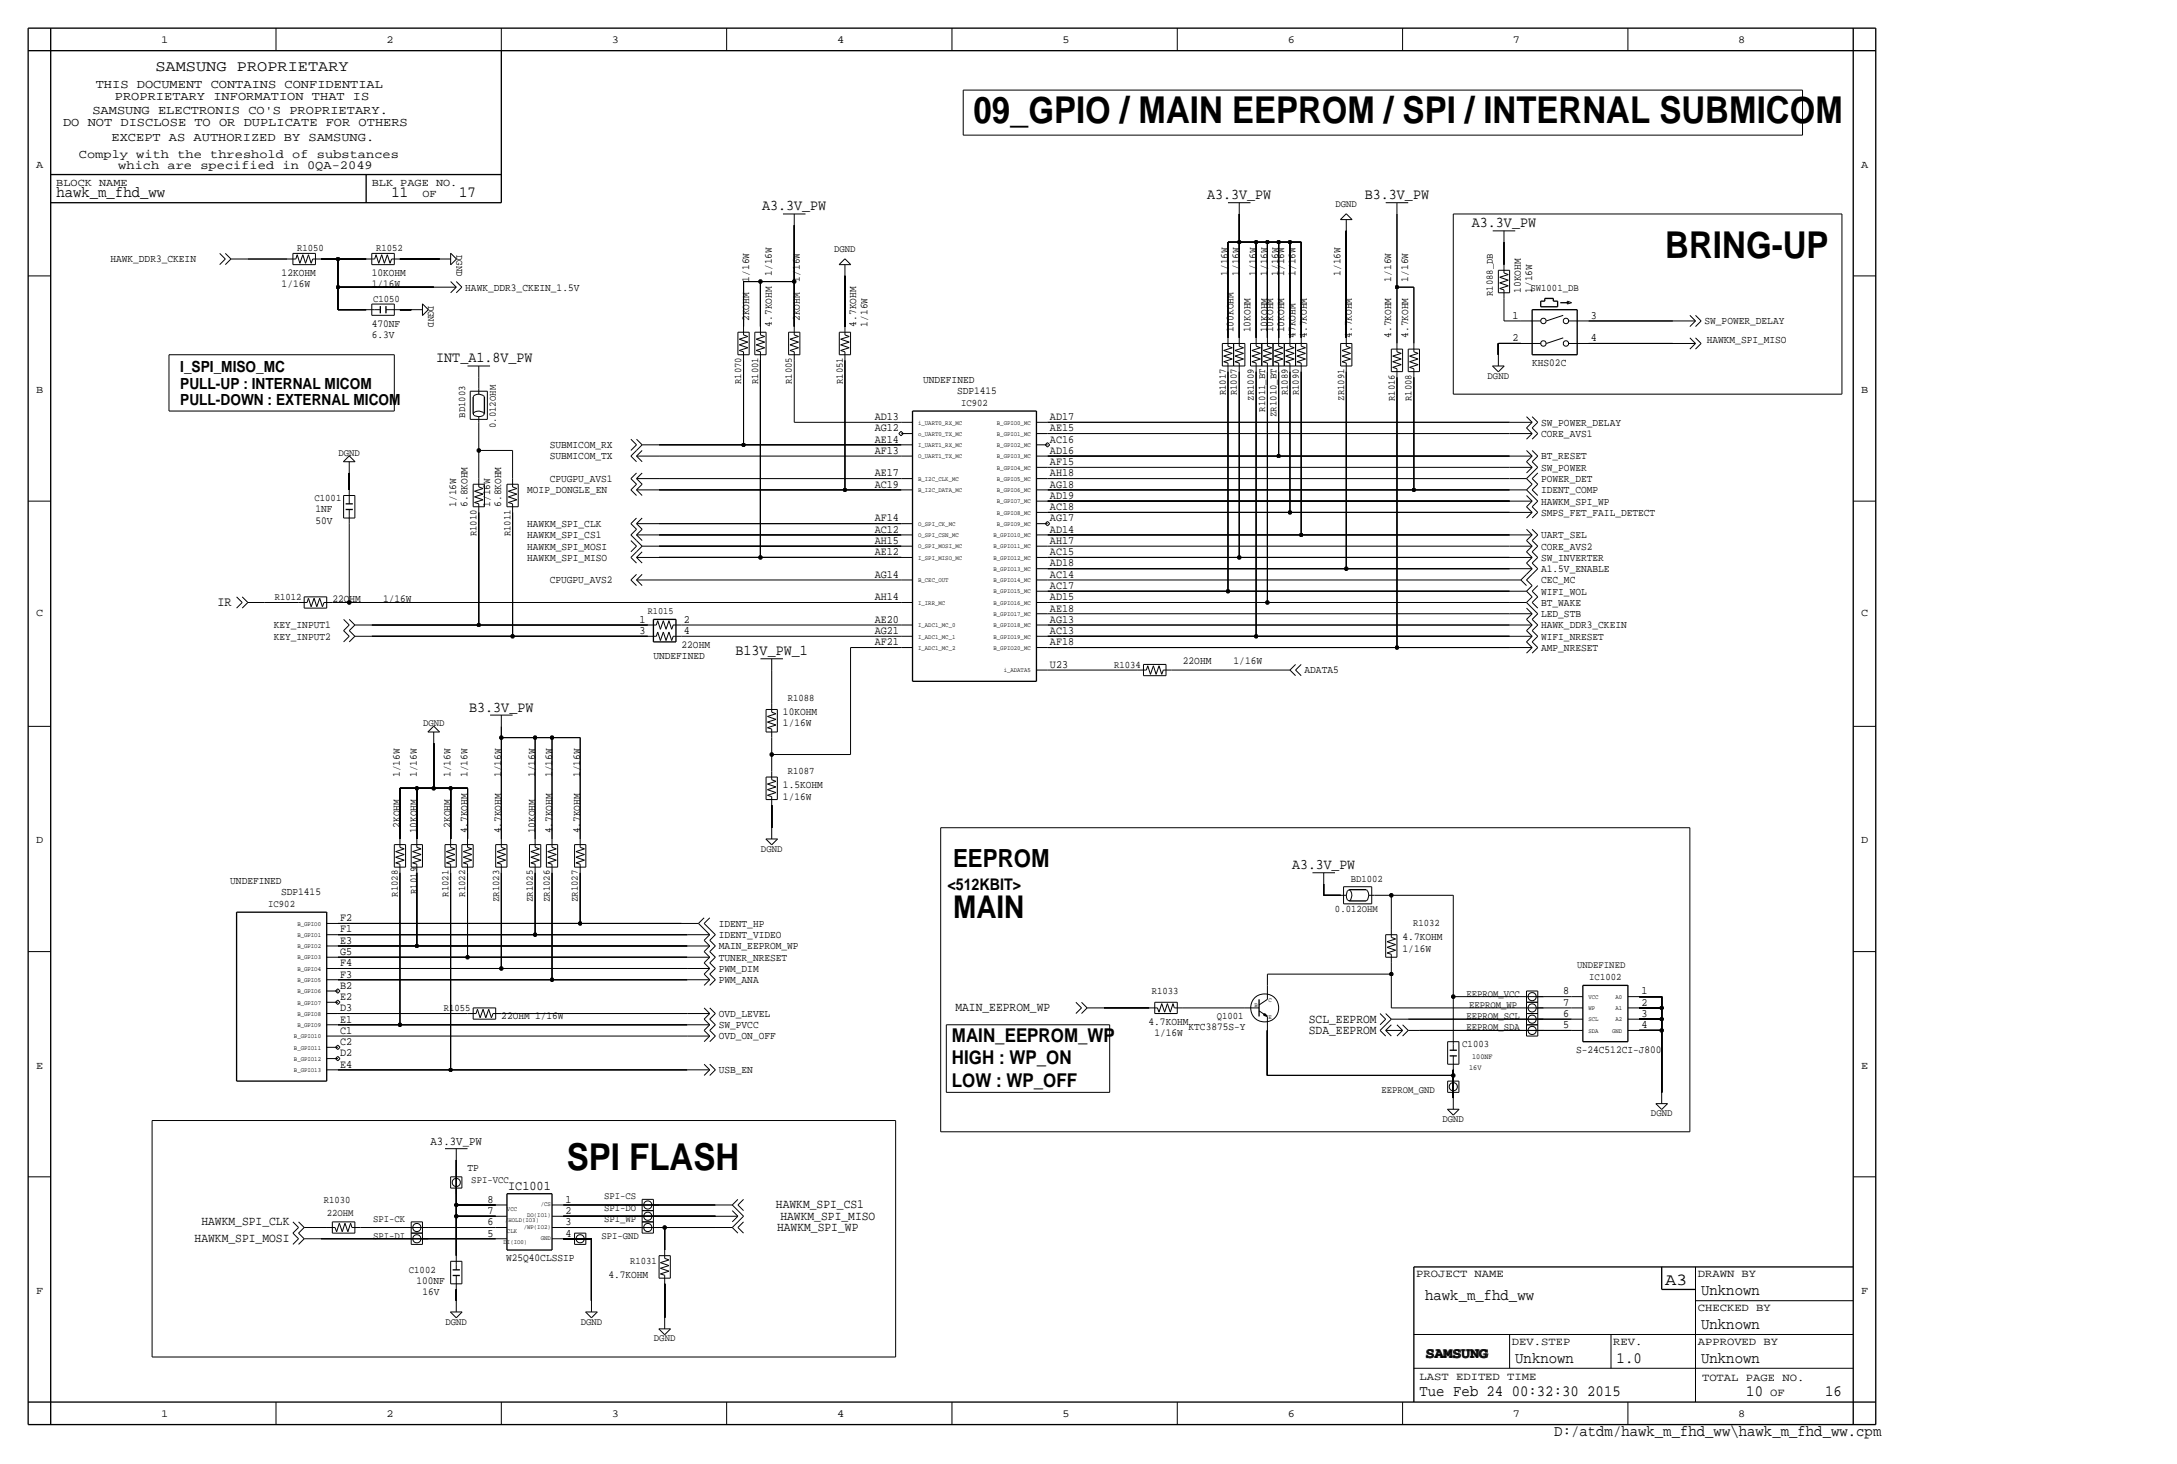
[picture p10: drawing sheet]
<svg xmlns="http://www.w3.org/2000/svg" width="491mm" height="330mm" viewBox="0 0 491 330" stroke-linecap="round" stroke-linejoin="round" font-family="sans-serif">
<defs><g id="words">
<g font-size="8.3">
<text x="219.5" y="27.6">09_GPIO / MAIN EEPROM / SPI / INTERNAL SUBMICOM</text>
<text x="375.5" y="58.2">BRING-UP</text>
<text x="127.8" y="264">SPI FLASH</text>
</g>
<text font-size="7.1" x="214.9" y="207.1">MAIN</text>
<text font-size="5.6" x="214.9" y="195.6">EEPROM</text>
<g font-size="4.3">
<text x="214.6" y="234.9">MAIN_EEPROM_WP</text>
<text x="214.6" y="240">HIGH : WP_ON</text>
<text x="214.6" y="245.1">LOW : WP_OFF</text>
</g>
<text font-size="3.8" x="375.4" y="289.8">A3</text>
<text font-size="3.6" x="213.6" y="200.7">&lt;512KBIT&gt;</text>
<g font-size="3.5">
<text x="35.1" y="16">SAMSUNG PROPRIETARY</text>
<text x="12.7" y="44.4">hawk_m_fhd_ww</text>
<text x="88.3" y="44.5">11</text>
<text x="103.5" y="44.5">17</text>
<text x="40.6" y="83.8">I_SPI_MISO_MC</text>
<text x="40.6" y="87.6">PULL-UP : INTERNAL MICOM</text>
<text x="40.6" y="91.4">PULL-DOWN : EXTERNAL MICOM</text>
<text x="321.3" y="293.1">hawk_m_fhd_ww</text>
<text x="383.5" y="292.1">Unknown</text>
<text x="383.5" y="299.7">Unknown</text>
<text x="341.6" y="307.3">Unknown</text>
<text x="364.5" y="307.3">1.0</text>
<text x="383.5" y="307.3">Unknown</text>
<text x="320" y="315">Tue Feb 24 00:32:30 2015</text>
<text x="393.7" y="315">10</text>
<text x="411.5" y="315">16</text>
<text x="350.4" y="323.9">D:/atdm/hawk_m_fhd_ww\hawk_m_fhd_ww.cpm</text>
</g>
<g font-size="3.4">
<text x="171.8" y="47.4">A3.3V_PW</text>
<text x="272.2" y="44.9">A3.3V_PW</text>
<text x="307.7" y="44.9">B3.3V_PW</text>
<text x="331.8" y="51.3">A3.3V_PW</text>
<text x="98.4" y="81.7">INT_A1.8V_PW</text>
<text x="165.8" y="147.8">B13V_PW_1</text>
<text x="105.8" y="160.5">B3.3V_PW</text>
</g>
<text font-size="3.3" x="291.4" y="196">A3.3V_PW</text>
<g font-size="3">
<text x="49" y="136.7">IR</text>
<text x="114.6" y="268.3">IC1001</text>
<text x="321.3" y="306.3">SAMSUNG</text>
</g>
<g font-size="2.9">
<text x="215.4" y="228.1">MAIN_EEPROM_WP</text>
<text x="295.1" y="230.6">SCL_EEPROM</text>
<text x="295.1" y="233.2">SDA_EEPROM</text>
<text x="174.9" y="272.5">HAWKM_SPI_CS1</text>
<text x="176" y="275.1">HAWKM_SPI_MISO</text>
<text x="43.9" y="280.2">HAWKM_SPI_MOSI</text>
<text x="45.4" y="276.4">HAWKM_SPI_CLK</text>
<text x="175.2" y="277.6">HAWKM_SPI_WP</text>
</g>
<g font-size="2.8">
<text x="21.6" y="19.8">THIS DOCUMENT CONTAINS CONFIDENTIAL</text>
<text x="25.9" y="22.6">PROPRIETARY INFORMATION THAT IS</text>
<text x="14.2" y="28.4">DO NOT DISCLOSE TO OR DUPLICATE FOR OTHERS</text>
<text x="20.8" y="25.7">SAMSUNG ELECTRONIS CO'S PROPRIETARY.</text>
<text x="17.8" y="35.6">Comply with the threshold of substances</text>
<text x="25.1" y="31.8">EXCEPT AS AUTHORIZED BY SAMSUNG.</text>
<text x="26.7" y="38.1">which are specified in 0QA-2049</text>
</g>
<text font-size="2.7" x="97.1" y="258.3">A3.3V_PW</text>
<g font-size="2.6">
<text x="341" y="71.9">1</text>
<text x="358.6" y="71.9">3</text>
<text x="341" y="77">2</text>
<text x="358.6" y="77">4</text>
<text x="197.2" y="94.7">AD13</text>
<text x="236.7" y="94.7">AD17</text>
<text x="197.2" y="97.3">AG12</text>
<text x="197.2" y="99.8">AE14</text>
<text x="236.7" y="97.3">AE15</text>
<text x="236.7" y="99.8">AC16</text>
<text x="197.2" y="102.4">AF13</text>
<text x="197.2" y="107.4">AE17</text>
<text x="236.7" y="107.4">AH18</text>
<text x="236.7" y="104.9">AF15</text>
<text x="236.7" y="102.4">AD16</text>
<text x="197.2" y="110">AC19</text>
<text x="236.7" y="110">AG18</text>
<text x="236.7" y="112.5">AD19</text>
<text x="197.2" y="117.6">AF14</text>
<text x="236.7" y="117.6">AG17</text>
<text x="236.7" y="115.1">AC18</text>
<text x="197.2" y="122.7">AH15</text>
<text x="197.2" y="125.2">AE12</text>
<text x="197.2" y="120.1">AC12</text>
<text x="236.7" y="122.7">AH17</text>
<text x="236.7" y="120.1">AD14</text>
<text x="236.7" y="125.2">AC15</text>
<text x="197.2" y="130.3">AG14</text>
<text x="236.7" y="127.8">AD18</text>
<text x="236.7" y="130.3">AC14</text>
<text x="197.2" y="135.4">AH14</text>
<text x="236.7" y="137.9">AE18</text>
<text x="236.7" y="135.4">AD15</text>
<text x="236.7" y="132.8">AC17</text>
<text x="144.2" y="143">3</text>
<text x="144.2" y="140.5">1</text>
<text x="154.2" y="143">4</text>
<text x="154.2" y="140.5">2</text>
<text x="197.2" y="143">AG21</text>
<text x="197.2" y="140.5">AE20</text>
<text x="236.7" y="140.5">AG13</text>
<text x="236.7" y="143">AC13</text>
<text x="197.2" y="145.5">AF21</text>
<text x="236.7" y="145.5">AF18</text>
<text x="236.7" y="150.6">U23</text>
<text x="76.7" y="207.8">F2</text>
<text x="76.7" y="215.4">G5</text>
<text x="76.7" y="210.3">F1</text>
<text x="76.7" y="212.9">E3</text>
<text x="76.7" y="217.9">F4</text>
<text x="76.7" y="220.5">F3</text>
<text x="76.7" y="225.6">E2</text>
<text x="76.7" y="223">B2</text>
<text x="352.5" y="224.3">8</text>
<text x="352.5" y="226.8">7</text>
<text x="370.1" y="226.8">2</text>
<text x="370.1" y="224.3">1</text>
<text x="76.7" y="230.6">E1</text>
<text x="76.7" y="228.1">D3</text>
<text x="76.7" y="233.2">C1</text>
<text x="352.5" y="229.4">6</text>
<text x="352.5" y="231.9">5</text>
<text x="370.1" y="231.9">4</text>
<text x="370.1" y="229.4">3</text>
<text x="76.7" y="238.3">D2</text>
<text x="76.7" y="235.7">C2</text>
<text x="76.7" y="240.8">E4</text>
<text x="109.9" y="271.3">8</text>
<text x="109.9" y="273.8">7</text>
<text x="127.5" y="273.8">2</text>
<text x="127.5" y="271.3">1</text>
<text x="109.9" y="276.4">6</text>
<text x="109.9" y="278.9">5</text>
<text x="127.5" y="278.9">4</text>
<text x="127.5" y="276.4">3</text>
</g>
<g font-size="2.5">
<text x="319.3" y="288">PROJECT NAME</text>
<text x="382.8" y="288">DRAWN BY</text>
<text x="382.8" y="295.7">CHECKED BY</text>
<text x="340.9" y="303.3">DEV.STEP</text>
<text x="363.7" y="303.3">REV.</text>
<text x="382.8" y="303.3">APPROVED BY</text>
<text x="320" y="311.2">LAST EDITED TIME</text>
<text x="383.7" y="311.5">TOTAL PAGE NO.</text>
<text x="399.1" y="315">OF</text>
</g>
<g font-size="2.4">
<text x="36.3" y="9.7">1</text>
<text x="87.1" y="9.7">2</text>
<text x="137.9" y="9.7">3</text>
<text x="188.7" y="9.7">4</text>
<text x="239.5" y="9.7">5</text>
<text x="290.3" y="9.7">6</text>
<text x="341.1" y="9.7">7</text>
<text x="391.9" y="9.7">8</text>
<text x="8.1" y="37.8">A</text>
<text x="12.7" y="41.9">BLOCK NAME</text>
<text x="83.8" y="41.9">BLK PAGE NO.</text>
<text x="419.6" y="37.8">A</text>
<text x="95.2" y="44.5">OF</text>
<text x="24.9" y="59.2">HAWK_DDR3_CKEIN</text>
<text x="63.5" y="64.8">1/16W</text>
<text x="63.5" y="62.2">12KOHM</text>
<text x="83.8" y="62.2">10KOHM</text>
<text x="83.8" y="64.8">1/16W</text>
<text x="104.9" y="65.5">HAWK_DDR3_CKEIN_1.5V</text>
<text x="168.9" y="63.5" transform="rotate(-90 168.9 63.5)">1/16W</text>
<text x="174" y="62.2" transform="rotate(-90 174 62.2)">1/16W</text>
<text x="180.3" y="63.5" transform="rotate(-90 180.3 63.5)">1/16W</text>
<text x="276.9" y="62.2" transform="rotate(-90 276.9 62.2)">1/16W</text>
<text x="279.4" y="62.2" transform="rotate(-90 279.4 62.2)">1/16W</text>
<text x="283.2" y="62.2" transform="rotate(-90 283.2 62.2)">1/16W</text>
<text x="285.7" y="62.2" transform="rotate(-90 285.7 62.2)">1/16W</text>
<text x="288.3" y="62.2" transform="rotate(-90 288.3 62.2)">1/16W</text>
<text x="289.6" y="62.2" transform="rotate(-90 289.6 62.2)">1/16W</text>
<text x="292.1" y="62.2" transform="rotate(-90 292.1 62.2)">1/16W</text>
<text x="302.3" y="62.2" transform="rotate(-90 302.3 62.2)">1/16W</text>
<text x="313.7" y="63.5" transform="rotate(-90 313.7 63.5)">1/16W</text>
<text x="317.5" y="63.5" transform="rotate(-90 317.5 63.5)">1/16W</text>
<text x="342.9" y="66" transform="rotate(-90 342.9 66)">10KOHM</text>
<text x="345.4" y="66" transform="rotate(-90 345.4 66)">1/16W</text>
<text x="83.8" y="73.7">470NF</text>
<text x="83.8" y="76.2">6.3V</text>
<text x="168.9" y="72.4" transform="rotate(-90 168.9 72.4)">2KOHM</text>
<text x="174" y="73.7" transform="rotate(-90 174 73.7)">4.7KOHM</text>
<text x="180.3" y="72.4" transform="rotate(-90 180.3 72.4)">2KOHM</text>
<text x="193" y="73.7" transform="rotate(-90 193 73.7)">4.7KOHM</text>
<text x="195.6" y="73.7" transform="rotate(-90 195.6 73.7)">1/16W</text>
<text x="278.1" y="74.9" transform="rotate(-90 278.1 74.9)">100KOHM</text>
<text x="281.9" y="74.9" transform="rotate(-90 281.9 74.9)">10KOHM</text>
<text x="285.7" y="74.9" transform="rotate(-90 285.7 74.9)">10KOHM</text>
<text x="287" y="74.9" transform="rotate(-90 287 74.9)">10KOHM</text>
<text x="289.6" y="74.9" transform="rotate(-90 289.6 74.9)">10KOHM</text>
<text x="292.1" y="76.2" transform="rotate(-90 292.1 76.2)">47KOHM</text>
<text x="294.6" y="76.2" transform="rotate(-90 294.6 76.2)">4.7KOHM</text>
<text x="304.8" y="76.2" transform="rotate(-90 304.8 76.2)">4.7KOHM</text>
<text x="313.7" y="76.2" transform="rotate(-90 313.7 76.2)">4.7KOHM</text>
<text x="317.5" y="76.2" transform="rotate(-90 317.5 76.2)">4.7KOHM</text>
<text x="384.3" y="73.2">SW_POWER_DELAY</text>
<text x="384.8" y="77.5">HAWKM_SPI_MISO</text>
<text x="345.4" y="82.6">KHS02C</text>
<text x="8.1" y="88.6">B</text>
<text x="208.1" y="86.4">UNDEFINED</text>
<text x="215.8" y="88.9">SDP1415</text>
<text x="419.6" y="88.6">B</text>
<text x="124" y="101.1">SUBMICOM_RX</text>
<text x="347.5" y="98.6">CORE_AVS1</text>
<text x="347.5" y="96">SW_POWER_DELAY</text>
<text x="123.9" y="103.6">SUBMICOM_TX</text>
<text x="347.5" y="106.2">SW_POWER</text>
<text x="347.5" y="103.6">BT_RESET</text>
<text x="118.9" y="111.3">MOIP_DONGLE_EN</text>
<text x="123.9" y="108.7">CPUGPU_AVS1</text>
<text x="347.5" y="113.8">HAWKM_SPI_WP</text>
<text x="347.5" y="108.7">POWER_DET</text>
<text x="347.5" y="111.3">IDENT_COMP</text>
<text x="71.1" y="115.6">1NF</text>
<text x="71.1" y="118.1">50V</text>
<text x="102.9" y="114.3" transform="rotate(-90 102.9 114.3)">1/16W</text>
<text x="105.4" y="114.3" transform="rotate(-90 105.4 114.3)">6.8KOHM</text>
<text x="110.5" y="114.3" transform="rotate(-90 110.5 114.3)">1/16W</text>
<text x="113" y="114.3" transform="rotate(-90 113 114.3)">6.8KOHM</text>
<text x="118.9" y="118.9">HAWKM_SPI_CLK</text>
<text x="347.5" y="116.3">SMPS_FET_FAIL_DETECT</text>
<text x="118.9" y="124">HAWKM_SPI_MOSI</text>
<text x="118.9" y="121.4">HAWKM_SPI_CS1</text>
<text x="347.5" y="124">CORE_AVS2</text>
<text x="347.5" y="121.4">UART_SEL</text>
<text x="118.9" y="126.5">HAWKM_SPI_MISO</text>
<text x="123.9" y="131.6">CPUGPU_AVS2</text>
<text x="347.5" y="131.6">CEC_MC</text>
<text x="347.5" y="129">A1.5V_ENABLE</text>
<text x="347.5" y="126.5">SW_INVERTER</text>
<text x="74.9" y="135.9">22OHM</text>
<text x="86.4" y="135.9">1/16W</text>
<text x="347.5" y="134.1">WIFI_WOL</text>
<text x="347.5" y="136.7">BT_WAKE</text>
<text x="8.1" y="138.9">C</text>
<text x="61.7" y="141.7">KEY_INPUT1</text>
<text x="347.5" y="141.7">HAWK_DDR3_CKEIN</text>
<text x="347.5" y="139.2">LED_STB</text>
<text x="419.6" y="138.9">C</text>
<text x="61.7" y="144.3">KEY_INPUT2</text>
<text x="147.3" y="148.6">UNDEFINED</text>
<text x="153.7" y="146">22OHM</text>
<text x="266.7" y="149.9">22OHM</text>
<text x="278.1" y="149.9">1/16W</text>
<text x="347.5" y="144.3">WIFI_NRESET</text>
<text x="347.5" y="146.8">AMP_NRESET</text>
<text x="294.1" y="151.9">ADATA5</text>
<text x="176.5" y="161.3">10KOHM</text>
<text x="176.5" y="163.8">1/16W</text>
<text x="90.2" y="175.3" transform="rotate(-90 90.2 175.3)">1/16W</text>
<text x="94" y="175.3" transform="rotate(-90 94 175.3)">1/16W</text>
<text x="101.6" y="175.3" transform="rotate(-90 101.6 175.3)">1/16W</text>
<text x="105.4" y="175.3" transform="rotate(-90 105.4 175.3)">1/16W</text>
<text x="113" y="175.3" transform="rotate(-90 113 175.3)">1/16W</text>
<text x="120.6" y="175.3" transform="rotate(-90 120.6 175.3)">1/16W</text>
<text x="124.5" y="175.3" transform="rotate(-90 124.5 175.3)">1/16W</text>
<text x="130.8" y="175.3" transform="rotate(-90 130.8 175.3)">1/16W</text>
<text x="176.5" y="177.8">1.5KOHM</text>
<text x="176.5" y="180.3">1/16W</text>
<text x="8.1" y="190.2">D</text>
<text x="90.2" y="186.7" transform="rotate(-90 90.2 186.7)">2KOHM</text>
<text x="94" y="188" transform="rotate(-90 94 188)">10KOHM</text>
<text x="101.6" y="186.7" transform="rotate(-90 101.6 186.7)">2KOHM</text>
<text x="105.4" y="188" transform="rotate(-90 105.4 188)">4.7KOHM</text>
<text x="113" y="188" transform="rotate(-90 113 188)">4.7KOHM</text>
<text x="120.6" y="188" transform="rotate(-90 120.6 188)">10KOHM</text>
<text x="124.5" y="188" transform="rotate(-90 124.5 188)">4.7KOHM</text>
<text x="130.8" y="188" transform="rotate(-90 130.8 188)">4.7KOHM</text>
<text x="419.6" y="190.2">D</text>
<text x="51.9" y="199.4">UNDEFINED</text>
<text x="63.4" y="201.9">SDP1415</text>
<text x="162.1" y="209">IDENT_HP</text>
<text x="162" y="214.1">MAIN_EEPROM_WP</text>
<text x="162.1" y="211.6">IDENT_VIDEO</text>
<text x="316.2" y="214.6">1/16W</text>
<text x="316.2" y="212.1">4.7KOHM</text>
<text x="162.1" y="219.2">PWM_DIM</text>
<text x="162.1" y="216.7">TUNER_NRESET</text>
<text x="162.1" y="221.7">PWM_ANA</text>
<text x="113" y="229.9">22OHM 1/16W</text>
<text x="162.1" y="229.4">OVD_LEVEL</text>
<text x="162.1" y="231.9">SW_PVCC</text>
<text x="259" y="231.1">4.7KOHM</text>
<text x="260.3" y="233.7">1/16W</text>
<text x="268" y="232.4">KTC3875S-Y</text>
<text x="162" y="234.4">OVD_ON_OFF</text>
<text x="355.3" y="237.5">S-24C512CI-J800</text>
<text x="8.1" y="241">E</text>
<text x="162.1" y="242.1">USB_EN</text>
<text x="419.6" y="241">E</text>
<text x="105.4" y="264.2">TP</text>
<text x="114.1" y="284.5">W25Q40CLSSIP</text>
<text x="8.1" y="291.8">F</text>
<text x="93.9" y="289.6">100NF</text>
<text x="95.2" y="292.1">16V</text>
<text x="137.2" y="288.3">4.7KOHM</text>
<text x="419.6" y="291.8">F</text>
<text x="36.3" y="319.5">1</text>
<text x="87.1" y="319.5">2</text>
<text x="137.9" y="319.5">3</text>
<text x="188.7" y="319.5">4</text>
<text x="239.5" y="319.5">5</text>
<text x="290.3" y="319.5">6</text>
<text x="341.1" y="319.5">7</text>
<text x="391.9" y="319.5">8</text>
</g>
<g font-size="2.3">
<text x="301.1" y="46.7">DGND</text>
<text x="67" y="56.6">R1050</text>
<text x="84.8" y="56.6">R1052</text>
<text x="102.9" y="57.5" transform="rotate(90 102.9 57.5)">DGND</text>
<text x="188.1" y="56.8">DGND</text>
<text x="345.1" y="65.5">SW1001_DB</text>
<text x="84.1" y="68.1">C1050</text>
<text x="96.6" y="69" transform="rotate(90 96.6 69)">DGND</text>
<text x="336.5" y="66.8" transform="rotate(-90 336.5 66.8)">R1088_DB</text>
<text x="167.1" y="86.7" transform="rotate(-90 167.1 86.7)">R1070</text>
<text x="170.9" y="86.7" transform="rotate(-90 170.9 86.7)">R1001</text>
<text x="178.6" y="86.7" transform="rotate(-90 178.6 86.7)">R1005</text>
<text x="190" y="86.7" transform="rotate(-90 190 86.7)">R1051</text>
<text x="276.4" y="89.2" transform="rotate(-90 276.4 89.2)">R1017</text>
<text x="278.9" y="89.2" transform="rotate(-90 278.9 89.2)">R1007</text>
<text x="290.3" y="89.2" transform="rotate(-90 290.3 89.2)">R1089</text>
<text x="292.9" y="89.2" transform="rotate(-90 292.9 89.2)">R1090</text>
<text x="335.4" y="85.4">DGND</text>
<text x="104.9" y="94.2" transform="rotate(-90 104.9 94.2)">BD1003</text>
<text x="216.7" y="91.5">IC902</text>
<text x="282.7" y="90.4" transform="rotate(-90 282.7 90.4)">ZR1009</text>
<text x="285.2" y="92.8" transform="rotate(-90 285.2 92.8)">R1011_BT</text>
<text x="287.8" y="94" transform="rotate(-90 287.8 94)">ZR1010_BT</text>
<text x="303" y="90.4" transform="rotate(-90 303 90.4)">ZR1091</text>
<text x="314.5" y="90.5" transform="rotate(-90 314.5 90.5)">R1016</text>
<text x="318.3" y="90.5" transform="rotate(-90 318.3 90.5)">R1008</text>
<text x="111.8" y="96.5" transform="rotate(-90 111.8 96.5)">0.012OHM</text>
<text x="76.3" y="102.8">DGND</text>
<text x="70.9" y="113">C1001</text>
<text x="107.4" y="120.9" transform="rotate(-90 107.4 120.9)">R1010</text>
<text x="115.1" y="120.9" transform="rotate(-90 115.1 120.9)">R1011</text>
<text x="61.9" y="135.4">R1012</text>
<text x="251.2" y="150.6">R1034</text>
<text x="177.6" y="158.1">R1088</text>
<text x="95.4" y="163.8">DGND</text>
<text x="177.6" y="174.6">R1087</text>
<text x="171.6" y="192.1">DGND</text>
<text x="89.7" y="202.2" transform="rotate(-90 89.7 202.2)">R1028</text>
<text x="94" y="201.6" transform="rotate(-90 94 201.6)">R1019</text>
<text x="101.1" y="202.2" transform="rotate(-90 101.1 202.2)">R1021</text>
<text x="104.9" y="202.2" transform="rotate(-90 104.9 202.2)">R1022</text>
<text x="112.5" y="203.4" transform="rotate(-90 112.5 203.4)">ZR1023</text>
<text x="120.1" y="203.4" transform="rotate(-90 120.1 203.4)">ZR1025</text>
<text x="124" y="203.4" transform="rotate(-90 124 203.4)">ZR1026</text>
<text x="130.3" y="203.4" transform="rotate(-90 130.3 203.4)">ZR1027</text>
<text x="304.6" y="198.9">BD1002</text>
<text x="60.5" y="204.6">IC902</text>
<text x="301" y="205.7">0.012OHM</text>
<text x="318.6" y="208.9">R1032</text>
<text x="355.6" y="218.4">UNDEFINED</text>
<text x="358.3" y="221.1">IC1002</text>
<text x="259.7" y="224.3">R1033</text>
<text x="330.6" y="224.8">EEPROM_VCC</text>
<text x="331.2" y="227.3">EEPROM_WP</text>
<text x="100" y="228.1">R1055</text>
<text x="274.3" y="229.9">Q1001</text>
<text x="330.6" y="229.9">EEPROM_SCL</text>
<text x="330.6" y="232.4">EEPROM_SDA</text>
<text x="329.7" y="236.2">C1003</text>
<text x="311.5" y="246.5">EEPROM_GND</text>
<text x="372.2" y="251.8">DGND</text>
<text x="325.2" y="253">DGND</text>
<text x="106.3" y="266.8">SPI-VCC</text>
<text x="73" y="271.3">R1030</text>
<text x="73.7" y="274.3">22OHM</text>
<text x="84.1" y="275.6">SPI-CK</text>
<text x="136.2" y="270.5">SPI-CS</text>
<text x="136.2" y="273.1">SPI-DO</text>
<text x="136.2" y="275.6">SPI_WP</text>
<text x="84.1" y="279.4">SPI-DI</text>
<text x="135.6" y="279.4">SPI-GND</text>
<text x="92.2" y="287">C1002</text>
<text x="142" y="285.1">R1031</text>
<text x="100.5" y="298.8">DGND</text>
<text x="130.9" y="298.8">DGND</text>
<text x="147.4" y="302.6">DGND</text>
</g>
<text font-size="2.2" x="146" y="138.4">R1015</text>
<g font-size="1.7">
<text x="331.9" y="238.8">100NF</text>
<text x="331.2" y="241.3">16V</text>
</g>
<g font-size="1.4">
<text x="207" y="95.8">i_UART0_RX_MC</text>
<text x="224.8" y="95.8">B_GPIO0_MC</text>
<text x="207" y="100.8">I_UART1_RX_MC</text>
<text x="207" y="98.3">o_UART0_TX_MC</text>
<text x="224.8" y="100.8">B_GPIO2_MC</text>
<text x="224.8" y="98.3">B_GPIO1_MC</text>
<text x="207" y="103.4">O_UART1_TX_MC</text>
<text x="224.8" y="105.9">B_GPIO4_MC</text>
<text x="224.8" y="103.4">B_GPIO3_MC</text>
<text x="207" y="111">B_I2C_DATA_MC</text>
<text x="207" y="108.5">B_I2C_CLK_MC</text>
<text x="224.8" y="113.5">B_GPIO7_MC</text>
<text x="224.8" y="111">B_GPIO6_MC</text>
<text x="224.8" y="108.5">B_GPIO5_MC</text>
<text x="207" y="118.6">O_SPI_CK_MC</text>
<text x="224.8" y="118.6">B_GPIO9_MC</text>
<text x="224.8" y="116.1">B_GPIO8_MC</text>
<text x="207" y="123.7">O_SPI_MOSI_MC</text>
<text x="207" y="121.2">O_SPI_CSN_MC</text>
<text x="224" y="123.7">B_GPIO11_MC</text>
<text x="224" y="121.2">B_GPIO10_MC</text>
<text x="207" y="131.3">B_CEC_OUT</text>
<text x="207" y="126.2">I_SPI_MISO_MC</text>
<text x="224" y="131.3">B_GPIO14_MC</text>
<text x="224" y="128.8">B_GPIO13_MC</text>
<text x="224" y="126.2">B_GPIO12_MC</text>
<text x="207" y="136.4">I_IRR_MC</text>
<text x="224" y="136.4">B_GPIO16_MC</text>
<text x="224" y="133.9">B_GPIO15_MC</text>
<text x="207" y="141.5">I_ADC1_MC_0</text>
<text x="224" y="141.5">B_GPIO18_MC</text>
<text x="224" y="138.9">B_GPIO17_MC</text>
<text x="207" y="146.6">I_ADC1_MC_2</text>
<text x="207" y="144">I_ADC1_MC_1</text>
<text x="224" y="146.6">B_GPIO20_MC</text>
<text x="224" y="144">B_GPIO19_MC</text>
<text x="226.3" y="151.6">i_ADATA5</text>
<text x="67" y="208.8">B_GPIO0</text>
<text x="67" y="213.9">B_GPIO2</text>
<text x="67" y="211.3">B_GPIO1</text>
<text x="67" y="221.5">B_GPIO5</text>
<text x="67" y="218.9">B_GPIO4</text>
<text x="67" y="216.4">B_GPIO3</text>
<text x="67" y="226.6">B_GPIO7</text>
<text x="67" y="224">B_GPIO6</text>
<text x="282.8" y="227.2">B</text>
<text x="286" y="225.9">C</text>
<text x="358.1" y="227.8">WP</text>
<text x="358.1" y="225.3">VCC</text>
<text x="364.2" y="227.8">A1</text>
<text x="364.2" y="225.3">A0</text>
<text x="67" y="231.6">B_GPIO9</text>
<text x="67" y="229.1">B_GPIO8</text>
<text x="286" y="229.8">E</text>
<text x="358.1" y="232.9">SDA</text>
<text x="358.1" y="230.4">SCL</text>
<text x="363.5" y="232.9">GND</text>
<text x="364.2" y="230.4">A2</text>
<text x="66.3" y="239.3">B_GPIO12</text>
<text x="66.3" y="236.7">B_GPIO11</text>
<text x="66.3" y="234.2">B_GPIO10</text>
<text x="66.3" y="241.8">B_GPIO13</text>
<text x="113.9" y="275.6">/HOLD(IO3)</text>
<text x="114.3" y="273.1">VCC</text>
<text x="118.9" y="274.6">DO(IO1)</text>
<text x="121.9" y="272">/CS</text>
<text x="113.5" y="280.7">DI(IO0)</text>
<text x="114.3" y="278.1">CLK</text>
<text x="118.1" y="277.1">/WP(IO2)</text>
<text x="121.9" y="279.7">GND</text>
</g>
<g font-size=".3">
<text x="298.4" y="11.4">EDITED BY MINGOO</text>
<text x="417.8" y="11.4">EDITED BY MINGOO</text>
<text x="298.4" y="321.3">EDITED BY MINGOO</text>
</g>
</g></defs>
<!-- layer: Nets -->
<g fill="none" stroke="#000" stroke-width=".23">
<path d="M217.2 20.3v10.2zM217.2 20.3h189.2zM217.2 30.5h189.2zM406.4 20.3v10.2zM55.9 58.4h8.9zM72.4 58.4h3.8zM76.2 58.4h6.3zM76.2 58.4v6.4zM90.2 58.4h8.9zM179.1 50.8v12.7zM276.9 54.6v21.6zM276.9 54.6h2.5z"/>
<path d="M279.4 54.6v21.6zM279.4 48.3v6.3zM279.4 54.6h3.8zM283.2 54.6v21.6zM283.2 54.6h2.6zM285.8 54.6v21.6zM285.8 54.6h2.5zM288.3 54.6v21.6zM288.3 54.6h2.5zM290.8 54.6h2.6zM290.8 54.6v21.6zM293.4 54.6v21.6z"/>
<path d="M303.5 52.1v24.1zM315 48.3v16.5zM327.7 48.3h87.6zM327.7 48.3v40.6zM339.1 54.6v5.1zM415.3 48.3v40.6zM76.2 69.9h6.3zM76.2 64.8v5zM76.2 64.8h21.6zM90.2 69.9h2.5zM167.6 63.5v10.2zM167.6 63.5h3.8z"/>
<path d="M171.4 63.5v10.2zM171.4 63.5h7.7zM179.1 63.5v10.2zM190.5 62.2v11.5zM315 64.8h3.8zM315 64.8v12.7zM318.8 64.8v12.7zM337.8 77.5v2.5zM337.8 77.5h5.1zM339.1 72.4h3.8zM339.1 67.3v5.1zM358.1 77.5h19.1z"/>
<path d="M358.1 72.4h19.1zM38.1 80v12.7zM38.1 80h50.8zM38.1 92.7h50.8zM88.9 80v12.7zM107.9 85.1v2.5zM107.9 95.2v6.4zM167.6 81.3v19zM171.4 81.3v44.4zM179.1 95.2h24.1zM179.1 81.3v14zM190.5 81.3v29.2z"/>
<path d="M236.2 97.8h104.2zM236.2 95.2h104.2zM276.9 83.8v49.5zM279.4 83.8v41.9zM283.2 83.8v59.7zM285.8 83.8v52.1zM288.3 83.8v19.1zM290.8 83.8v31.8zM293.4 83.8v36.8zM303.5 83.8v44.5zM315 85.1v61zM318.8 85.1v25.4z"/>
<path d="M327.7 88.9h87.6zM78.7 106.7v3.8zM78.7 118.1v17.8zM107.9 115.6v25.4zM107.9 101.6v6.4zM108 101.6h7.6zM115.6 115.6v27.9zM115.6 101.6v6.4zM148.6 100.3h19zM148.6 110.5h41.9zM148.6 102.9h54.6zM148.6 108h54.6z"/>
<path d="M148.6 118.1h54.6zM167.6 100.3h35.6zM190.5 110.5h12.7zM236.2 113h104.2zM236.2 105.4h104.2zM236.2 108h104.2zM236.2 110.5h82.6zM236.2 102.9h52.1zM236.2 115.6h54.6zM288.3 102.9h52.1zM290.8 115.6h49.6zM318.8 110.5h21.6z"/>
<path d="M59.7 135.9h7.6zM74.9 135.9h3.8zM78.7 135.9h124.5zM148.6 125.7h22.8zM148.6 120.7h54.6zM148.6 123.2h54.6zM148.6 130.8h54.6zM171.4 125.7h31.8zM236.2 123.2h104.2zM236.2 138.4h104.2zM236.2 128.3h67.3zM236.2 133.3h40.7z"/>
<path d="M236.2 135.9h49.5zM236.2 120.7h57.2zM236.2 125.7h43.2zM236.2 130.8h102.9zM276.9 133.3h63.5zM279.4 125.7h61zM285.8 135.9h54.6zM293.4 120.7h47zM303.5 128.3h36.9zM83.8 141h24.1zM83.8 143.5h31.8zM107.9 141h38.1z"/>
<path d="M115.6 143.5h30.4zM153.7 143.5h49.5zM153.7 141h49.5zM174 151.1v7.6zM191.8 146.1v24.1zM191.8 146.1h11.4zM236.2 141h104.2zM236.2 143.5h47zM236.2 146.1h78.8zM236.2 151.1h20.3zM264.2 151.1h22.8zM283.2 143.5h57.2z"/>
<path d="M315 146.1h25.4zM90.2 177.8v11.4zM90.2 177.8h3.8zM94 177.8v11.4zM94 177.8h3.8zM97.8 167.6v10.2zM97.8 177.8h3.8zM101.6 177.8v11.4zM101.6 177.8h3.8zM105.4 177.8v11.4zM113 166.4v22.8zM113 163.8v2.6z"/>
<path d="M113 166.4h7.6zM120.6 166.4v22.8zM120.7 166.4h3.8zM124.5 166.4v22.8zM124.5 166.4h6.3zM130.8 166.4v22.8zM174 170.2h17.8zM174 170.2v3.8zM174 166.4v3.8zM90.2 196.8v34.3zM94 196.8v16.6zM101.6 196.8v44.5z"/>
<path d="M105.4 196.8v19.1zM113 196.8v21.6zM120.6 196.8v14zM124.5 196.8v24.2zM130.8 196.8v11.5zM174 181.6v5.1zM212.1 186.7h168.9zM212.1 186.7v68.6zM298.4 199.4v2.5zM381 186.7v68.6zM76.2 218.4h36.8zM76.2 210.8h44.4z"/>
<path d="M76.2 213.4h17.8zM76.2 208.3h54.6zM76.2 215.9h29.2zM94 213.4h60.9zM105.4 215.9h49.5zM113 218.4h41.9zM120.6 210.8h34.3zM130.8 208.3h22.9zM285.8 219.7v2.5zM285.8 219.7h27.9zM298.4 201.9h3.9zM309.9 201.9h3.8z"/>
<path d="M313.7 201.9h14zM313.7 201.9v7.7zM313.7 217.2v2.5zM313.7 219.7v7.6zM327.7 201.9v22.9zM76.2 233.7h78.7zM76.2 221h48.3zM76.2 231.1h14zM76.2 228.6h29.2zM90.2 231.1h64.7zM113 228.6h41.9zM124.5 221h30.4z"/>
<path d="M213.4 231.1v15.3zM213.4 231.1h36.8zM248.9 227.3h10.2zM250.2 231.1v15.3zM266.7 227.3h14zM285.8 232.4v10.2zM313.7 227.3h34.3zM317.5 229.9h30.5zM320 232.4h28zM327.7 224.8v8.9zM327.7 224.8h20.3zM348 224.8h6.3z"/>
<path d="M348 229.9h6.3zM348 232.4h6.3zM348 227.3h6.3zM369.6 232.4h5zM369.6 229.9h5zM369.6 224.8h5zM369.6 227.3h5zM374.6 232.4v14zM374.6 229.9v2.5zM374.6 227.3v2.6zM374.6 224.8v2.5zM34.3 252.7v53.4z"/>
<path d="M34.3 252.7h167.6zM76.2 241.3h25.4zM101.6 241.3h53.3zM201.9 252.7v53.4zM212.1 255.3h168.9zM213.4 246.4h36.8zM285.8 242.6h41.9zM327.7 242.6v5.1zM327.7 241.3v1.3zM72.4 279.4h24.1zM72.4 276.9h1.3zM81.3 276.9h15.2z"/>
<path d="M96.5 276.9h15.3zM96.5 279.4h15.3zM102.9 261.6v7.6zM102.9 274.3v8.9zM102.9 274.3h8.9zM102.9 271.8v2.5zM102.9 269.2v2.6zM102.9 271.8h8.9zM127 271.8h21.6zM127 279.4h6.3zM127 274.3h21.6zM127 276.9h21.6z"/>
<path d="M133.3 279.4v14zM148.6 271.8h12.7zM148.6 274.3h12.7zM148.6 276.9h1.3zM149.9 276.9v5zM149.9 276.9h11.4zM102.9 290.8v2.6zM149.9 289.6v7.6zM34.3 306.1h167.6z"/>
</g>
<g fill="#000" stroke="#000" stroke-width=".23">
<circle cx="76.2" cy="58.4" r=".41"/>
<circle cx="279.4" cy="54.6" r=".41"/>
<circle cx="283.2" cy="54.6" r=".41"/>
<circle cx="285.7" cy="54.6" r=".41"/>
<circle cx="288.3" cy="54.6" r=".41"/>
<circle cx="290.8" cy="54.6" r=".41"/>
<circle cx="76.2" cy="64.8" r=".41"/>
<circle cx="171.4" cy="63.5" r=".41"/>
<circle cx="179.1" cy="63.5" r=".41"/>
<circle cx="315" cy="64.8" r=".41"/>
<circle cx="107.9" cy="101.6" r=".41"/>
<circle cx="167.6" cy="100.3" r=".41"/>
<circle cx="190.5" cy="110.5" r=".41"/>
<circle cx="288.3" cy="102.9" r=".41"/>
<circle cx="290.8" cy="115.6" r=".41"/>
<circle cx="318.8" cy="110.5" r=".41"/>
<circle cx="78.7" cy="135.9" r=".41"/>
<circle cx="171.4" cy="125.7" r=".41"/>
<circle cx="276.9" cy="133.4" r=".41"/>
<circle cx="279.4" cy="125.7" r=".41"/>
<circle cx="285.7" cy="135.9" r=".41"/>
<circle cx="293.4" cy="120.7" r=".41"/>
<circle cx="303.5" cy="128.3" r=".41"/>
<circle cx="107.9" cy="141" r=".41"/>
<circle cx="115.6" cy="143.5" r=".41"/>
<circle cx="283.2" cy="143.5" r=".41"/>
<circle cx="315" cy="146.1" r=".41"/>
<circle cx="94" cy="177.8" r=".41"/>
<circle cx="97.8" cy="177.8" r=".41"/>
<circle cx="101.6" cy="177.8" r=".41"/>
<circle cx="113" cy="166.4" r=".41"/>
<circle cx="120.6" cy="166.4" r=".41"/>
<circle cx="124.5" cy="166.4" r=".41"/>
<circle cx="174" cy="170.2" r=".41"/>
<circle cx="94" cy="213.4" r=".41"/>
<circle cx="105.4" cy="215.9" r=".41"/>
<circle cx="113" cy="218.4" r=".41"/>
<circle cx="120.6" cy="210.8" r=".41"/>
<circle cx="130.8" cy="208.3" r=".41"/>
<circle cx="313.7" cy="201.9" r=".41"/>
<circle cx="313.7" cy="219.7" r=".41"/>
<circle cx="90.2" cy="231.1" r=".41"/>
<circle cx="124.5" cy="221" r=".41"/>
<circle cx="327.7" cy="224.8" r=".41"/>
<circle cx="374.6" cy="227.3" r=".41"/>
<circle cx="374.6" cy="232.4" r=".41"/>
<circle cx="374.6" cy="229.9" r=".41"/>
<circle cx="101.6" cy="241.3" r=".41"/>
<circle cx="327.7" cy="242.6" r=".41"/>
<circle cx="102.9" cy="274.3" r=".41"/>
<circle cx="102.9" cy="271.8" r=".41"/>
<circle cx="149.9" cy="276.9" r=".41"/>
</g>
<!-- layer: Components -->
<g fill="none" stroke="#000" stroke-width=".23">
<path d="M49.5 57.1l1.3 1.3zM50.8 58.4l-1.3 1.3zM50.8 57.1l1.3 1.3zM52.1 58.4h3.8zM52.1 58.4l-1.3 1.3zM64.8 58.4h1.9zM66 59.7h5.1zM66 57.2v2.5zM66 57.2h5.1zM67 57.5l.6 1.9zM67 57.5l-.3 .9zM68.3 57.5l.6 1.9z"/>
<path d="M68.3 57.5l-.7 1.9zM69.5 57.5l.7 1.9zM69.5 57.5l-.6 1.9zM70.5 58.4h1.9zM70.5 58.4l-.3 1zM71.1 57.2v2.5zM82.5 58.4h2zM83.8 57.2h5.1zM83.8 59.7h5.1zM83.8 57.2v2.5zM84.8 57.5l.6 1.9zM84.8 57.5l-.3 .9z"/>
<path d="M86.1 57.5l-.7 1.9zM86.1 57.5l.6 1.9zM87.3 57.5l.6 1.9zM87.3 57.5l-.6 1.9zM88.3 58.4h1.9zM88.3 58.4l-.4 1zM88.9 57.2v2.5zM99.1 58.4h2.5zM101.6 57.1v2.6zM101.6 57.1l1.3 1.3zM102.9 58.4l-1.3 1.3zM176.5 48.3h5.1z"/>
<path d="M179.1 48.3v2.5zM189.2 59.7h2.6zM189.2 59.7l1.3-1.3zM190.5 59.7v2.5zM190.5 58.4l1.3 1.3zM276.9 45.7h5zM279.4 45.7v2.6zM302.2 49.5h2.7zM302.2 49.5l1.3-1.3zM303.5 49.5v2.6zM303.5 48.2l1.4 1.3zM312.4 45.7h5.1z"/>
<path d="M315 45.7v2.6zM336.5 52.1h5.1zM339.1 52.1v2.5zM339.1 59.7v1.9zM82.5 69.9h2zM83.8 68.6h5.1zM83.8 71.1h5.1zM83.8 68.6v2.5zM84.5 69.9h1.3zM87 69.9h3.2zM88.9 68.6v2.5zM92.7 69.9h2.5z"/>
<path d="M95.2 68.5v2.7zM95.2 68.5l1.4 1.3zM96.6 69.9l-1.3 1.3zM97.8 64.8h5.1zM101.6 66l1.3-1.2zM101.6 63.5l1.3 1.3zM102.9 63.5l1.2 1.3zM102.9 66l1.2-1.2zM166.4 74.9v5.1zM166.4 74.9h2.5zM166.7 79l.9 .3zM166.7 76.5l1.9-.6z"/>
<path d="M166.7 77.8l1.9-.6zM166.7 79l1.9-.6zM166.7 76.5l1.9 .7zM166.7 77.8l1.9 .6zM167.6 73.7v1.8zM167.6 79.3v2zM167.6 75.5l1 .4zM168.9 74.9v5.1zM170.2 74.9v5.1zM170.2 74.9h2.5zM170.5 76.5l1.9 .7zM170.5 77.8l1.9 .6z"/>
<path d="M170.5 79l.9 .3zM170.5 76.5l1.9-.6zM170.5 77.8l1.9-.6zM170.5 79l1.9-.6zM171.4 75.5l1 .4zM171.4 73.7v1.8zM171.4 79.3v2zM172.7 74.9v5.1zM177.8 74.9h2.5zM177.8 74.9v5.1zM178.1 76.5l1.9-.6zM178.1 77.8l1.9-.6z"/>
<path d="M178.1 79l1.9-.6zM178.1 76.5l1.9 .7zM178.1 77.8l1.9 .6zM178.1 79l1 .3zM179.1 75.5l.9 .4zM179.1 73.7v1.8zM179.1 79.3v2zM180.3 74.9v5.1zM189.2 74.9h2.6zM189.2 74.9v5.1zM189.5 76.5l2 .7zM189.5 77.8l2 .6z"/>
<path d="M189.5 79l1 .3zM189.5 76.5l2-.6zM189.5 77.8l2-.6zM189.5 79l2-.6zM190.5 75.5l1 .4zM190.5 73.7v1.8zM190.5 79.3v2zM191.8 74.9v5.1zM275.6 77.5v5zM275.6 77.5h2.5zM275.9 79l1.9 .7zM275.9 79l1.9-.6z"/>
<path d="M276.9 76.2v1.9zM276.9 78.1l.9 .3zM278.1 77.5h2.6zM278.1 77.5v5.1zM278.1 77.5v5zM278.4 79l2 .7zM278.4 79l2-.6zM279.4 78.1l1 .3zM279.4 76.2v1.9zM280.7 77.5v5.1zM281.9 77.5v5zM281.9 77.5h2.6z"/>
<path d="M282.2 79l2 .7zM282.2 79l2-.6zM283.2 76.2v1.9zM283.2 78.1l1 .3zM284.5 77.5h2.5zM284.5 77.5v5.1zM284.5 77.5v5zM284.8 79l1.9 .7zM284.8 79l1.9-.6zM285.7 78.1l1 .3zM285.8 76.2v1.9zM287 77.5v5z"/>
<path d="M287 77.5v5.1zM287 77.5h2.6zM287.3 79l2 .7zM287.3 79l2-.6zM288.3 78.1l1 .3zM288.3 76.2v1.9zM289.6 77.5v5.1zM289.6 77.5v5zM289.6 77.5h2.5zM289.9 79l1.9 .7zM289.9 79l1.9-.6zM290.8 78.1l1 .3z"/>
<path d="M290.8 76.2v1.9zM292.1 77.5v5zM292.1 77.5v5.1zM292.1 77.5h2.5zM292.4 79l1.9 .7zM292.4 79l1.9-.6zM293.4 76.2v1.9zM293.4 78.1l.9 .3zM294.6 77.5v5.1zM302.3 77.5v5zM302.3 77.5h2.5zM302.6 79l1.9 .7z"/>
<path d="M302.6 79l1.9-.6zM303.5 78.1l1 .3zM303.5 76.2v1.9zM304.8 77.5v5.1zM313.7 78.7v5.1zM313.7 78.7h2.5zM315 77.5v1.8zM315 79.3l.9 .4zM316.2 78.7v5.1zM317.5 78.7v5.1zM317.5 78.7h2.5zM318.8 77.5v1.8z"/>
<path d="M318.8 79.3l.9 .4zM320 78.7v5.1zM337.8 61v5zM337.8 66h2.6zM337.8 61h2.6zM338.1 62.5l2 .7zM338.1 63.8l2 .7zM338.1 62.5l2-.6zM338.1 63.8l2-.6zM338.1 65.1l2-.6zM338.1 65.1l1 .3zM339.1 61.6l1 .3z"/>
<path d="M339.1 65.4v1.9zM340.4 61v5zM342.9 77.5h4.5zM342.9 72.4h4.5zM345.4 72.4h.1M348.6 72.4l3.9-1.3zM348.6 77.5l3.9-1.3zM353.4 67.9l.9 .4zM353.4 67.9v.7zM353.4 68.6l.9-.3zM353.7 77.5h4.4zM353.7 72.4h4.4z"/>
<path d="M377.2 72.4h5.1zM377.2 77.5h5.1zM381 71.1l1.3 1.3zM381 76.2l1.3 1.3zM381 78.7l1.3-1.2zM382.3 71.1l1.2 1.3zM382.3 76.2l1.2 1.3zM382.3 73.7l1.2-1.3zM382.3 72.4l-1.3 1.3zM383.5 77.5l-1.2 1.2zM105.4 82.6h5.1zM106 88.2h3.9z"/>
<path d="M106 88.2v6.4zM106 94.6h3.9zM106.8 93.6l-.1-.3a1.61 1.61 0 0 1 2.4-.1l-.1 .4M106.8 93.7h.2a2.19 2.19 0 0 0 2 0M107.9 87.6v1.3zM107.9 94v1.2zM107.9 82.6v2.5zM109.2 89.5a1.52 1.52 0 0 0-2.5 0M109.9 88.2v6.4zM142.2 99.1l1.3 1.2zM143.5 99.1l1.3 1.2zM166.4 80h2.5z"/>
<path d="M170.2 80h2.5zM177.8 80h2.5zM189.2 80h2.6zM202.6 97.8l.5-.5zM202.6 97.8l.5 .5zM203.1 97.3l.6 .5zM203.2 97.8h2.5zM203.2 95.2h2.5zM203.7 97.8l-.6 .5zM233.7 97.8h2.5zM233.7 95.2h2.5zM233.7 92.7v.2z"/>
<path d="M236.2 99.8l.5 .5zM275.6 82.6h2.5zM275.9 81.6l1 .3zM275.9 80.3l1.9 .7zM275.9 80.3l1.9-.6zM275.9 81.6l1.9-.6zM276.9 81.9v1.9zM278.1 82.6h2.6zM278.4 80.3l2 .7zM278.4 81.6l1 .3zM278.4 80.3l2-.6zM278.4 81.6l2-.6z"/>
<path d="M279.4 81.9v1.9zM281.9 82.6h2.6zM282.2 81.6l1 .3zM282.2 80.3l2 .7zM282.2 80.3l2-.6zM282.2 81.6l2-.6zM283.2 81.9v1.9zM284.5 82.6h2.5zM284.8 80.3l1.9 .7zM284.8 81.6l1 .3zM284.8 80.3l1.9-.6zM284.8 81.6l1.9-.6z"/>
<path d="M285.8 81.9v1.9zM287 82.6h2.6zM287.3 80.3l2 .7zM287.3 80.3l2-.6zM287.3 81.6l2-.6zM287.3 81.6l1 .3zM288.3 81.9v1.9zM289.6 82.6h2.5zM289.9 80.3l1.9 .7zM289.9 80.3l1.9-.6zM289.9 81.6l1.9-.6zM289.9 81.6l.9 .3z"/>
<path d="M290.8 81.9v1.9zM292.1 82.6h2.5zM292.4 81.6l1 .3zM292.4 80.3l1.9 .7zM292.4 80.3l1.9-.6zM292.4 81.6l1.9-.6zM293.4 81.9v1.9zM302.3 82.6h2.5zM302.6 80.3l1.9 .7zM302.6 80.3l1.9-.6zM302.6 81.6l1.9-.6zM302.6 81.6l.9 .3z"/>
<path d="M303.5 81.9v1.9zM313.7 83.8h2.5zM314 82.9l1 .3zM314 80.3l1.9 .7zM314 81.6l1.9 .6zM314 80.3l1.9-.6zM314 81.6l1.9-.6zM314 82.9l1.9-.7zM315 83.2v1.9zM317.5 83.8h2.5zM317.8 82.9l1 .3zM317.8 80.3l1.9 .7z"/>
<path d="M317.8 81.6l1.9 .6zM317.8 80.3l1.9-.6zM317.8 81.6l1.9-.6zM317.8 82.9l1.9-.7zM318.8 83.2v1.9zM336.5 82.6l1.3 1.3zM336.5 82.6h2.6zM337.8 80v2.6zM339.1 82.6l-1.3 1.3zM340.4 95.2h5zM340.4 97.8h5zM344.2 96.5l1.2-1.3z"/>
<path d="M344.2 99.1l1.2-1.3zM344.2 94l1.2 1.2zM344.2 96.5l1.2 1.3zM345.4 94l1.3 1.2zM345.4 96.5l1.3 1.3zM346.7 95.2l-1.3 1.3zM346.7 97.8l-1.3 1.3zM77.4 104.1h2.7zM77.5 111.8h2.5zM77.5 111.8v5zM77.5 116.8h2.5zM78.7 110.5v3.1z"/>
<path d="M78.7 116.2v1.9zM78.7 114.9v1.3zM78.7 104.1v2.6zM78.7 102.8l-1.3 1.3zM78.7 102.8l1.4 1.3zM80 111.8v5zM106.7 109.2v5.1zM106.7 114.3h2.5zM106.7 109.2h2.5zM107 110.8l1.9 .7zM107 112.1l1.9 .6zM107 113.3l.9 .3z"/>
<path d="M107 110.8l1.9-.6zM107 112.1l1.9-.6zM107 113.3l1.9-.6zM107.9 109.8l1 .4zM107.9 108v1.8zM107.9 113.6v2zM109.2 109.2v5.1zM114.3 109.2h2.5zM114.3 109.2v5.1zM114.3 114.3h2.5zM114.6 110.8l1.9-.6zM114.6 112.1l1.9-.6z"/>
<path d="M114.6 113.3l1.9-.6zM114.6 110.8l1.9 .7zM114.6 112.1l1.9 .6zM114.6 113.3l1 .3zM115.6 109.8l.9 .4zM115.6 108v1.8zM115.6 113.6v2zM116.8 109.2v5.1zM142.2 110.5l1.3-1.3zM142.2 108l1.3-1.3zM142.2 102.9l1.3-1.3zM142.2 118.1l1.3-1.3z"/>
<path d="M142.2 110.5l1.3 1.3zM142.2 107.9l1.3 1.3zM142.2 102.9l1.3 1.2zM142.2 118.1l1.3 1.3zM143.5 110.5l1.3 1.3zM143.5 107.9l1.3 1.3zM143.5 102.9l1.3 1.2zM143.5 118.1l1.3 1.3zM143.5 110.5h5.1zM143.5 110.5l1.3-1.3zM143.5 108h5.1zM143.5 108l1.3-1.3z"/>
<path d="M143.5 102.9h5.1zM143.5 102.9l1.3-1.3zM143.5 100.3l-1.3 1.3zM143.5 118.1h5.1zM143.5 118.1l1.3-1.3zM144.8 100.3h3.8zM144.8 100.3l-1.3 1.3zM203.2 118.1h2.5zM203.2 110.5h2.5zM203.2 108h2.5zM203.2 102.9h2.5zM203.2 100.3h2.5z"/>
<path d="M233.7 118.1h2.5zM233.7 115.6h2.5zM233.7 113h2.5zM233.7 110.5h2.5zM233.7 108h2.5zM233.7 105.4h2.5zM233.7 102.9h2.5zM233.7 100.3h2.5zM235.7 118.1l.5-.5zM235.7 100.3l.5-.5zM235.7 118.1l.5 .5zM235.7 100.3l.5 .5z"/>
<path d="M236.2 117.6l.5 .5zM236.7 118.1l-.5 .5zM236.7 100.3l-.5 .5zM340.4 110.5h3.8zM340.4 108h3.8zM340.4 115.6h5zM340.4 102.9h5zM340.4 113h5zM340.4 105.4h5zM344.2 116.8l1.2-1.2zM344.2 110.5l1.2 1.3zM344.2 108l1.2 1.2z"/>
<path d="M344.2 114.3l1.2 1.3zM344.2 101.6l1.2 1.3zM344.2 111.8l1.2 1.2zM344.2 119.4l1.2 1.3zM344.2 104.1l1.2 1.3zM345.4 102.9l-1.2 1.2zM345.4 113l-1.2 1.3zM345.4 109.2l-1.2 1.3zM345.4 106.7l-1.2 1.3zM345.4 105.4l-1.2 1.3zM345.4 114.3l1.3 1.3zM345.4 101.6l1.3 1.3z"/>
<path d="M345.4 111.8l1.3 1.2zM345.4 119.4l1.3 1.3zM345.4 104.1l1.3 1.3zM345.4 104.1l1.3-1.2zM345.4 114.3l1.3-1.3zM345.4 110.5l1.3 1.3zM345.4 110.5l1.3-1.3zM345.4 108l1.3 1.2zM345.4 108l1.3-1.3zM345.4 106.7l1.3-1.3zM346.7 115.6l-1.3 1.2zM53.3 134.6l1.3 1.3z"/>
<path d="M54.6 134.6l1.3 1.3zM54.6 135.9l-1.3 1.3zM55.9 135.9h3.8zM55.9 135.9l-1.3 1.3zM67.3 135.9h1.9zM68.6 137.2h5.1zM68.6 134.6v2.6zM68.6 134.6h5.1zM69.5 134.9l.7 2zM69.5 134.9l-.3 1zM70.8 134.9l.6 2zM70.8 134.9l-.6 2z"/>
<path d="M72.1 134.9l.6 2zM72.1 134.9l-.7 2zM73.1 135.9h1.8zM73.1 135.9l-.4 1zM73.7 134.6v2.6zM77.5 139.7l1.2 1.3zM78.7 139.7l1.3 1.3zM142.2 130.8l1.3-1.3zM142.2 125.7l1.3-1.2zM142.2 120.7l1.3-1.3zM142.2 130.8l1.3 1.3zM142.2 125.7l1.3 1.3z"/>
<path d="M142.2 121.9l1.3 1.3zM142.2 120.6l1.3 1.3zM143.5 130.8l1.3 1.3zM143.5 125.7l1.3 1.3zM143.5 121.9l1.3 1.3zM143.5 120.6l1.3 1.3zM143.5 130.8h5.1zM143.5 130.8l1.3-1.3zM143.5 125.7h5.1zM143.5 125.7l1.3-1.2zM143.5 123.2l-1.3 1.3zM143.5 120.7h5.1z"/>
<path d="M143.5 120.7l1.3-1.3zM144.8 123.2h3.8zM144.8 123.2l-1.3 1.3zM203.2 135.9h2.5zM203.2 130.8h2.5zM203.2 125.7h2.5zM203.2 123.2h2.5zM203.2 120.7h2.5zM233.7 138.4h2.5zM233.7 135.9h2.5zM233.7 133.3h2.5zM233.7 130.8h2.5z"/>
<path d="M233.7 128.3h2.5zM233.7 125.7h2.5zM233.7 123.2h2.5zM233.7 120.7h2.5zM339.1 130.8h3.8zM340.4 135.9h3.8zM340.4 133.3h3.8zM340.4 128.3h5zM340.4 120.7h5zM340.4 138.4h5zM340.4 125.7h5zM340.4 123.2h5z"/>
<path d="M342.9 130.8l1.3-1.3zM342.9 130.8l1.3 1.3zM344.2 135.9l1.2 1.3zM344.2 130.8l1.2 1.3zM344.2 130.8l1.2-1.3zM344.2 133.3l1.2 1.3zM344.2 127l1.2-1.3zM344.2 124.5l1.2-1.3zM344.2 139.7l1.2 1.3zM344.2 127l1.2 1.3zM344.2 137.2l1.2 1.2zM344.2 124.5l1.2 1.2z"/>
<path d="M344.2 121.9l1.2 1.3zM345.4 128.3l-1.2 1.2zM345.4 134.6l-1.2 1.3zM345.4 132.1l-1.2 1.2zM345.4 120.6l-1.2 1.3zM345.4 138.4l-1.2 1.3zM345.4 139.7l1.3 1.3zM345.4 127l1.3 1.3zM345.4 137.2l1.3 1.2zM345.4 124.5l1.3 1.2zM345.4 121.9l1.3 1.3zM345.4 129.5l1.3-1.2z"/>
<path d="M345.4 135.9l1.3 1.3zM345.4 135.9l1.3-1.3zM345.4 133.3l1.3 1.3zM345.4 133.3l1.3-1.2zM345.4 121.9l1.3-1.3zM345.4 139.7l1.3-1.3zM346.7 125.7l-1.3 1.3zM346.7 123.2l-1.3 1.3zM77.5 142.2l1.2 1.3zM78.7 143.5l-1.2 1.3zM78.7 141l-1.2 1.2zM78.7 142.2l1.3 1.3z"/>
<path d="M80 143.5h3.8zM80 143.5l-1.3 1.3zM80 141h3.8zM80 141l-1.3 1.2zM146 141h2zM146 143.5h2zM148.3 140l-.3 1zM148.3 142.5l-.3 1zM148.3 140l.6 1.9zM148.3 142.5l.6 2zM149.6 140l-.7 1.9zM149.6 142.5l-.7 2z"/>
<path d="M149.6 140l.6 1.9zM149.6 142.5l.6 2zM150.8 140l-.6 1.9zM150.8 142.5l-.6 2zM150.8 140l.6 1.9zM150.8 142.5l.6 2zM151.7 141h2zM151.7 143.5h2zM151.8 141l-.4 .9zM151.8 143.5l-.4 1zM171.4 148.6h5.1zM174 148.6v2.5z"/>
<path d="M174 158.8v1.8zM203.2 141h2.5zM203.2 146.1h2.5zM203.2 143.5h2.5zM233.7 151.1h2.5zM233.7 146.1h2.5zM233.7 143.5h2.5zM233.7 141h2.5zM256.5 151.1h2zM257.8 152.4h5.1zM257.8 149.9v2.5zM257.8 149.9h5.1z"/>
<path d="M258.8 150.2l-.3 .9zM258.8 150.2l.6 1.9zM260 150.2l.7 1.9zM260 150.2l-.6 1.9zM261.3 150.2l.6 1.9zM261.3 150.2l-.6 1.9zM262.3 151.1h1.9zM262.3 151.1l-.4 1zM262.9 149.9v2.5zM287 151.1h3.8zM290.8 151.1l1.3 1.3zM292.1 151.1l1.3 1.3z"/>
<path d="M292.1 149.9l-1.3 1.2zM293.4 149.9l-1.3 1.2zM340.4 141h5zM340.4 146.1h5zM340.4 143.5h5zM344.2 144.8l1.2-1.3zM344.2 144.8l1.2 1.3zM344.2 142.2l1.2 1.3zM345.4 141l-1.2 1.2zM345.4 146l-1.2 1.3zM345.4 144.8l1.3 1.3zM345.4 142.2l1.3 1.3z"/>
<path d="M345.4 142.2l1.3-1.2zM345.4 147.3l1.3-1.3zM346.7 143.5l-1.3 1.3zM96.5 165.1h2.6zM97.8 165.1v2.5zM97.8 163.8l-1.3 1.3zM97.8 163.8l1.3 1.3zM110.5 161.3h5.1zM113 161.3v2.5zM172.7 175.3v5zM172.7 160v5.1zM172.7 165.1h2.6z"/>
<path d="M172.7 175.3h2.6zM172.7 160h2.6zM173 179.4l1 .3zM173 164.1l1 .3zM173 176.8l2-.6zM173 178.1l2-.6zM173 179.4l2-.6zM173 161.6l2-.6zM173 162.9l2-.6zM173 164.1l2-.6zM173 176.8l2 .7zM173 178.1l2 .7z"/>
<path d="M173 161.6l2 .7zM173 162.9l2 .6zM174 174v1.9zM174 179.7v1.9zM174 164.4v2zM174 175.9l1 .3zM174 160.6l1 .4zM175.3 175.3v5zM175.3 160v5.1zM88.9 190.5h2.5zM88.9 190.5v5.1zM88.9 195.6h2.5z"/>
<path d="M89.2 192.1l1.9 .6zM89.2 193.3l1.9 .7zM89.2 192.1l1.9-.6zM89.2 193.3l1.9-.6zM89.2 194.6l1.9-.6zM89.2 194.6l1 .3zM90.2 191.1l.9 .4zM90.2 189.2v1.9zM90.2 194.9v1.9zM91.4 190.5v5.1zM92.7 190.5h2.5zM92.7 190.5v5.1z"/>
<path d="M92.7 195.6h2.6zM93 194.6l1 .3zM93 192.1l1.9-.6zM93 193.3l1.9-.6zM93 194.6l1.9-.6zM93 192.1l1.9 .6zM93 193.3l1.9 .7zM94 189.2v1.9zM94 194.9v1.9zM94 191.1l.9 .4zM95.2 190.5v5.1zM100.3 190.5v5.1z"/>
<path d="M100.3 195.6h2.6zM100.3 190.5h2.6zM100.6 192.1l2 .6zM100.6 193.3l2 .7zM100.6 194.6l1 .3zM100.6 192.1l2-.6zM100.6 193.3l2-.6zM100.6 194.6l2-.6zM101.6 191.1l1 .4zM101.6 189.2v1.9zM101.6 194.9v1.9zM102.9 190.5v5.1z"/>
<path d="M104.1 190.5v5.1zM104.1 195.6h2.6zM104.1 190.5h2.6zM104.4 192.1l2-.6zM104.4 193.3l2-.6zM104.4 194.6l2-.6zM104.4 192.1l2 .6zM104.4 193.3l2 .7zM104.4 194.6l1 .3zM105.4 191.1l1 .4zM105.4 189.2v1.9zM105.4 194.9v1.9z"/>
<path d="M106.7 190.5v5.1zM111.8 190.5h2.5zM111.8 190.5v5.1zM111.8 195.6h2.5zM112.1 194.6l.9 .3zM112.1 192.1l1.9-.6zM112.1 193.3l1.9-.6zM112.1 194.6l1.9-.6zM112.1 192.1l1.9 .6zM112.1 193.3l1.9 .7zM113 189.2v1.9zM113 194.9v1.9z"/>
<path d="M113 191.1l1 .4zM114.3 190.5v5.1zM119.4 190.5v5.1zM119.4 195.6h2.5zM119.4 190.5h2.5zM119.7 192.1l1.9 .6zM119.7 193.3l1.9 .7zM119.7 194.6l.9 .3zM119.7 192.1l1.9-.6zM119.7 193.3l1.9-.6zM119.7 194.6l1.9-.6zM120.6 191.1l1 .4z"/>
<path d="M120.6 189.2v1.9zM120.6 194.9v1.9zM121.9 190.5v5.1zM123.2 190.5v5.1zM123.2 195.6h2.5zM123.2 190.5h2.5zM123.5 192.1l1.9-.6zM123.5 193.3l1.9-.6zM123.5 194.6l1.9-.6zM123.5 192.1l1.9 .6zM123.5 193.3l1.9 .7zM123.5 194.6l1 .3z"/>
<path d="M124.5 191.1l.9 .4zM124.5 189.2v1.9zM124.5 194.9v1.9zM125.7 190.5v5.1zM129.5 190.5v5.1zM129.5 195.6h2.6zM129.5 190.5h2.6zM129.8 192.1l2-.6zM129.8 193.3l2-.6zM129.8 194.6l2-.6zM129.8 192.1l2 .6zM129.8 193.3l2 .7z"/>
<path d="M129.8 194.6l1 .3zM130.8 191.1l1 .4zM130.8 189.2v1.9zM130.8 194.9v1.9zM132.1 190.5v5.1zM172.7 189.2l1.3 1.4zM172.7 189.2h2.6zM172.7 180.3h2.6zM174 186.7v2.5zM175.3 189.2l-1.3 1.4zM295.9 196.8h5.1zM298.4 196.8v2.6z"/>
<path d="M302.9 200h6.4zM302.9 200v3.9zM309.3 200v3.9zM73.7 218.4h2.5zM73.7 215.9h2.5zM73.7 213.4h2.5zM73.7 210.8h2.5zM73.7 208.3h2.5zM73.7 205.7v.2zM153.7 208.3h3.8zM154.9 213.4h5.1zM154.9 210.8h5.1z"/>
<path d="M154.9 215.9h5.1zM154.9 218.4h5.1zM157.5 208.3l1.2-1.3zM157.5 208.3l1.2 1.2zM158.7 208.3l1.3 1.2zM158.7 208.3l1.3-1.3zM158.7 214.6l1.3-1.2zM158.7 212.1l1.3-1.3zM158.7 217.2l1.3-1.3zM158.7 219.7l1.3-1.3zM158.8 219.7l1.2 1.3zM158.8 212.1l1.2 1.3z"/>
<path d="M158.8 209.6l1.2 1.2zM158.8 214.6l1.2 1.3zM158.8 217.2l1.2 1.2zM160 219.7l1.3 1.3zM160 212.1l1.3 1.3zM160 209.6l1.3 1.2zM160 214.6l1.3 1.3zM160 217.2l1.3 1.2zM160 214.6l1.3-1.2zM160 212.1l1.3-1.3zM160 217.2l1.3-1.3zM160 219.7l1.3-1.3z"/>
<path d="M302.3 201.9h1.2zM302.9 203.9h6.4zM303.8 200.9v.1a2.19 2.19 0 0 0 0 2M303.9 200.9l.3-.2a1.62 1.62 0 0 1 .1 2.4l-.4-.1M308 200.7a1.54 1.54 0 0 1 0 2.4M308.6 201.9h1.3zM312.4 210.8v5.1zM312.4 215.9h2.6zM312.4 210.8h2.6zM312.7 212.4l2 .7zM312.7 213.7l2 .6zM312.7 212.4l2-.6z"/>
<path d="M312.7 213.7l2-.6zM312.7 214.9l2-.6zM312.7 214.9l1 .3zM313.7 211.4l1 .4zM313.7 209.6v1.8zM313.7 215.2v2zM315 210.8v5.1zM73.7 238.8h2.5zM73.7 236.2h2.5zM73.7 233.7h2.5zM73.7 231.1h2.5zM73.7 228.6h2.5z"/>
<path d="M73.7 226.1h2.5zM73.7 223.5h2.5zM73.7 221h2.5zM75.6 238.8l.5-.5zM75.6 236.2l.5-.5zM75.6 226.1l.5-.5zM75.6 223.5l.5-.5zM75.6 238.8l.5 .5zM75.6 236.2l.5 .5zM75.6 226.1l.5 .5zM75.6 223.5l.5 .5zM76.1 238.3l.6 .5z"/>
<path d="M76.1 235.7l.6 .5zM76.1 225.6l.6 .5zM76.1 223l.6 .5zM76.7 238.8l-.6 .5zM76.7 236.2l-.6 .5zM76.7 226.1l-.6 .5zM76.7 223.5l-.6 .5zM105.4 228.6h1.9zM106.7 229.9h5.1zM106.7 227.3v2.6zM106.7 227.3h5.1zM107.6 227.6l-.3 1z"/>
<path d="M107.6 227.6l.7 2zM108.9 227.6l-.6 2zM108.9 227.6l.6 2zM110.2 227.6l-.7 2zM110.2 227.6l.6 2zM111.2 228.6h1.8zM111.2 228.6l-.4 1zM111.8 227.3v2.6zM154.9 233.7h5.1zM154.9 228.6h5.1zM154.9 231.1h5.1zM154.9 221h5.1z"/>
<path d="M158.7 234.9l1.3-1.2zM158.7 229.9l1.3-1.3zM158.7 232.4l1.3-1.3zM158.7 222.2l1.3-1.2zM158.8 232.4l1.2 1.3zM158.8 227.3l1.2 1.3zM158.8 229.9l1.2 1.2zM160 232.4l1.3 1.3zM160 227.3l1.3 1.3zM160 229.9l1.3 1.2zM160 234.9l1.3-1.2zM160 229.9l1.3-1.3z"/>
<path d="M160 232.4l1.3-1.3zM160 222.2l1.3-1.2zM242.6 226.1l1.2 1.2zM243.8 226.1l1.3 1.2zM243.8 227.3l-1.2 1.3zM245.1 227.3h3.8zM245.1 227.3l-1.3 1.3zM259.1 227.3h1.9zM260.3 226.1h5.1zM260.3 226.1v2.5zM260.4 228.6h5zM261 227.3l.3 1z"/>
<path d="M261.9 226.4l-.6 1.9zM261.9 226.4l.7 1.9zM263.2 226.4l.7 1.9zM263.2 226.4l-.6 1.9zM264.5 226.4l-.6 1.9zM264.5 226.4l.3 .9zM264.8 227.3h1.9zM265.4 226.1v2.5zM280.7 227.3h3.2zM283.9 226.7l1.9-1.3zM283.9 228l1.9 1.3zM285.8 229.3v3.1z"/>
<path d="M285.8 222.3v3.1zM311.1 228.6l1.3 1.3zM311.1 232.4l1.3 1.3zM311.1 232.4l1.3-1.3zM312.4 229.9l-1.3 1.2zM312.4 232.4h3.8zM312.4 228.6l1.3 1.3zM312.4 232.4l1.3 1.3zM313.7 231.1l-1.3 1.3zM313.7 229.9h3.8zM313.7 229.9l-1.3 1.2zM315 231.1l1.2 1.3z"/>
<path d="M316.2 231.1l1.3 1.3zM316.2 232.4l-1.2 1.3zM317.5 232.4l-1.3 1.3zM317.5 232.4h2.5zM326.4 234.9v5.1zM326.4 234.9h2.5zM327.7 238.2v3.1zM327.7 233.7v1.9zM327.7 235.6v1.3zM328.9 234.9v5.1zM344.2 223.5v2.6zM344.2 223.5h2.5z"/>
<path d="M344.2 228.6v2.5zM344.2 228.6h2.5zM344.2 231.1v2.6zM344.2 231.1h2.5zM344.2 226.1v2.5zM344.2 226.1h2.5zM344.2 233.7h2.5zM346.4 224.8h1.6zM346.4 229.9h1.6zM346.4 232.4h1.6zM346.4 227.3h1.6zM346.7 223.5v2.6z"/>
<path d="M346.7 228.6v2.5zM346.7 231.1v2.6zM346.7 226.1v2.5zM354.3 232.4h2.6zM354.3 229.9h2.6zM354.3 227.3h2.6zM354.3 224.8h2.6zM367 232.4h2.6zM367 229.9h2.6zM367 227.3h2.6zM367 224.8h2.6zM367 222.2v.2z"/>
<path d="M73.7 241.3h2.5zM100.3 259.1h5.1zM102.9 259.1v2.5zM154.9 241.3h5.1zM158.7 242.6l1.3-1.3zM158.8 240l1.2 1.3zM160 240l1.3 1.3zM160 242.6l1.3-1.3zM326.3 250.2h2.7zM326.3 250.2l1.4 1.3zM326.4 246.4h2.5zM326.4 243.8v2.6z"/>
<path d="M326.4 243.8h2.5zM326.4 240h2.5zM327.7 246.1v1.6zM327.7 247.6v2.6zM327.7 251.5l1.3-1.3zM328.9 243.8v2.6zM373.3 248.9h2.7zM373.3 248.9l1.3 1.3zM374.6 246.4v2.5zM374.6 250.2l1.4-1.3zM66 278.1l1.3-1.2zM66 275.6l1.3 1.3z"/>
<path d="M66 278.1l1.3 1.3zM67.3 275.6l1.3 1.3zM67.3 278.1l1.3-1.2zM67.3 278.1l1.3 1.3zM68.6 276.9h3.8zM68.6 279.4h3.8zM73.7 276.9h1.8zM74.9 275.6h5.1zM74.9 275.6v2.5zM74.9 278.1h5.1zM75.5 276.9l.4 .9zM76.5 275.9l.7 1.9z"/>
<path d="M76.5 275.9l-.6 1.9zM77.8 275.9l.6 1.9zM77.8 275.9l-.6 1.9zM79 275.9l.3 1zM79 275.9l-.6 1.9zM79.3 276.9h2zM80 275.6v2.5zM92.7 275.6h2.5zM92.7 278.1h2.5zM92.7 275.6v2.5zM92.7 278.1h2.6zM92.7 278.1v2.6z"/>
<path d="M94.9 276.9h1.7zM94.9 279.4h1.7zM95.2 275.6v2.5zM95.2 278.1v2.6zM101.6 265.4h2.5zM101.6 268h2.5zM101.6 265.4v2.6zM102.9 267.7v1.6zM104.1 265.4v2.6zM111.8 276.9h2.5zM111.8 279.4h2.5zM111.8 271.8h2.5z"/>
<path d="M111.8 274.3h2.5zM124.5 279.4h2.5zM124.5 276.9h2.5zM124.5 274.3h2.5zM124.5 271.8h2.5zM129.5 278.1v2.6zM129.5 278.1h2.6zM131.8 279.4h1.6zM132.1 278.1v2.6zM144.8 270.5v2.6zM144.8 273.1h2.5zM144.8 273.1v2.5z"/>
<path d="M144.8 275.6h2.5zM144.8 275.6v2.5zM144.8 278.1h2.5zM144.8 270.5h2.5zM147 271.8h1.6zM147 274.3h1.6zM147 276.9h1.6zM147.3 270.5v2.6zM147.3 273v2.6zM147.3 275.6v2.5zM161.3 271.8h3.8zM161.3 276.9h3.8z"/>
<path d="M161.3 274.3h5.1zM165.1 271.8l1.3-1.3zM165.1 271.8l1.3 1.2zM165.1 276.9l1.3-1.3zM165.1 276.9l1.3 1.2zM165.1 273.1l1.3 1.2zM165.1 275.6l1.3-1.3zM166.4 275.6l1.2-1.3zM166.4 271.8l1.2 1.2zM166.4 271.8l1.2-1.3zM166.4 276.9l1.2 1.2zM166.4 276.9l1.2-1.3z"/>
<path d="M166.4 273.1l1.2 1.2zM66 280.7l1.3-1.3zM67.3 280.7l1.3-1.3zM92.7 280.7h2.6zM101.5 295.9h2.7zM101.5 295.9l1.4 1.3zM101.6 289.6h2.5zM101.6 284.5v5.1zM101.6 284.5h2.5zM102.9 287.7v3.1zM102.9 283.2v1.9zM102.9 285.1v1.3z"/>
<path d="M102.9 293.4v2.5zM104.1 284.5v5.1zM104.2 295.9l-1.3 1.3zM129.5 280.7h2.6zM132 295.9h2.7zM132 295.9l1.3 1.3zM133.3 293.4v2.5zM133.3 297.2l1.4-1.3zM148.5 299.7h2.7zM148.5 299.7l1.4 1.3zM148.6 283.2v5.1zM148.6 288.3h2.5z"/>
<path d="M148.6 283.2h2.5zM148.9 284.8l1.9-.6zM148.9 286.1l1.9-.7zM148.9 287.3l1.9-.6zM148.9 284.8l1.9 .6zM148.9 286.1l1.9 .6zM148.9 287.3l1 .3zM149.9 283.8l.9 .4zM149.9 281.9v1.9zM149.9 287.6v2zM149.9 297.2v2.5zM151.1 283.2v5.1z"/>
<path d="M151.2 299.7l-1.3 1.3z"/>
<circle cx="348" cy="77.5" r=".61"/>
<circle cx="348" cy="72.4" r=".61"/>
<circle cx="353.1" cy="72.4" r=".61"/>
<circle cx="353.1" cy="77.5" r=".61"/>
<circle cx="285.1" cy="227.4" r="3.2"/>
<circle cx="345.4" cy="227.3" r=".92"/>
<circle cx="345.4" cy="232.4" r=".92"/>
<circle cx="345.4" cy="224.8" r=".92"/>
<circle cx="345.4" cy="229.9" r=".92"/>
<circle cx="327.7" cy="245.1" r=".92"/>
<circle cx="94" cy="276.9" r=".92"/>
<circle cx="94" cy="279.4" r=".92"/>
<circle cx="102.9" cy="266.7" r=".92"/>
<circle cx="130.8" cy="279.4" r=".92"/>
<circle cx="146" cy="276.9" r=".92"/>
<circle cx="146" cy="271.8" r=".92"/>
<circle cx="146" cy="274.3" r=".92"/>
</g>
<g fill="none" stroke="#000" stroke-width=".3">
<path d="M85.8 69v1.7zM87 69v1.7zM345.4 69.9h10.2zM345.4 69.8v10.2zM347.4 69.2h3.8zM347.4 67.9h.9zM347.4 67.9v1.3zM348.3 67.3h1.9zM348.3 67.3v.6zM350.2 67.9h1zM350.2 67.3v.6zM351.2 67.9v1.3z"/>
<path d="M351.8 68.3h1.9zM355.6 69.9v10.1zM106.7 89.5v3.8zM109.2 89.5v3.8zM205.7 92.7h28zM205.7 92.7v61zM233.7 92.7v61zM345.4 80h10.2zM77.9 113.6h1.7zM77.9 114.9h1.7zM147.3 139.7h5.1zM147.3 139.7v5.1z"/>
<path d="M152.4 139.7v5.1zM147.3 144.8h5.1zM205.7 153.7h28zM53.3 205.7h20.4zM53.3 205.7v38.1zM73.7 205.7v38.1zM304.2 203.2h3.8zM304.2 200.7h3.8zM283.9 225.4v3.9zM284.9 229l.7 .2zM285 228.8l.5 .3zM285.1 228.6l-.2 .4z"/>
<path d="M285.1 228.6l.6 .6zM326.8 238.2h1.7zM326.8 236.9h1.7zM356.9 222.2h10.1zM356.9 222.2v12.7zM356.9 234.9h10.1zM367 222.2v12.7zM53.3 243.8h20.4zM114.3 269.2h10.2zM114.3 269.2v12.7zM124.5 269.2v12.7zM102.1 287.7h1.6z"/>
<path d="M102.1 286.4h1.6zM114.3 281.9h10.2z"/>
</g>
<!-- layer: Page Border and Title Block -->
<g fill="none" stroke="#000" stroke-width=".23">
<path d="M62.2 6.4v5zM113 6.4v5zM163.8 6.4v5zM214.6 6.4v5zM265.4 6.4v5zM316.2 6.4v5zM367 6.4v5zM6.3 62.2h5.1zM417.8 62.2h5.1zM6.3 113h5.1zM417.8 113h5.1zM6.3 163.8h5.1z"/>
<path d="M417.8 163.8h5.1zM6.4 214.6h5zM417.8 214.6h5.1zM6.4 265.4h5zM417.8 265.4h5.1zM382.3 285.8v30.4zM382.3 293.4h35.5zM62.2 316.2v5.1zM113 316.2v5.1zM163.8 316.2v5.1zM214.6 316.2v5.1zM265.4 316.2v5.1z"/>
<path d="M316.2 316.2v5.1zM318.8 308.6h99zM318.8 301h99zM340.4 301v7.6zM363.2 301v7.6zM367 316.2v5.1z"/>
</g>
<g fill="none" stroke="#000" stroke-width=".3">
<path d="M6.3 6.4v314.9zM6.4 6.4h416.5zM6.4 11.4h416.5zM11.4 6.4v314.9zM113 11.4v34.3zM417.8 6.4v314.9zM422.9 6.4v314.9zM11.4 39.4h101.6zM82.5 39.4v6.3zM11.4 45.7h101.6zM318.8 285.8v30.4zM318.8 285.8h99z"/>
<path d="M374.6 290.8h7.7zM374.6 285.8v5zM6.4 316.2h416.5zM6.4 321.3h416.5z"/>
</g>
<use href="#words"/>
</svg>
